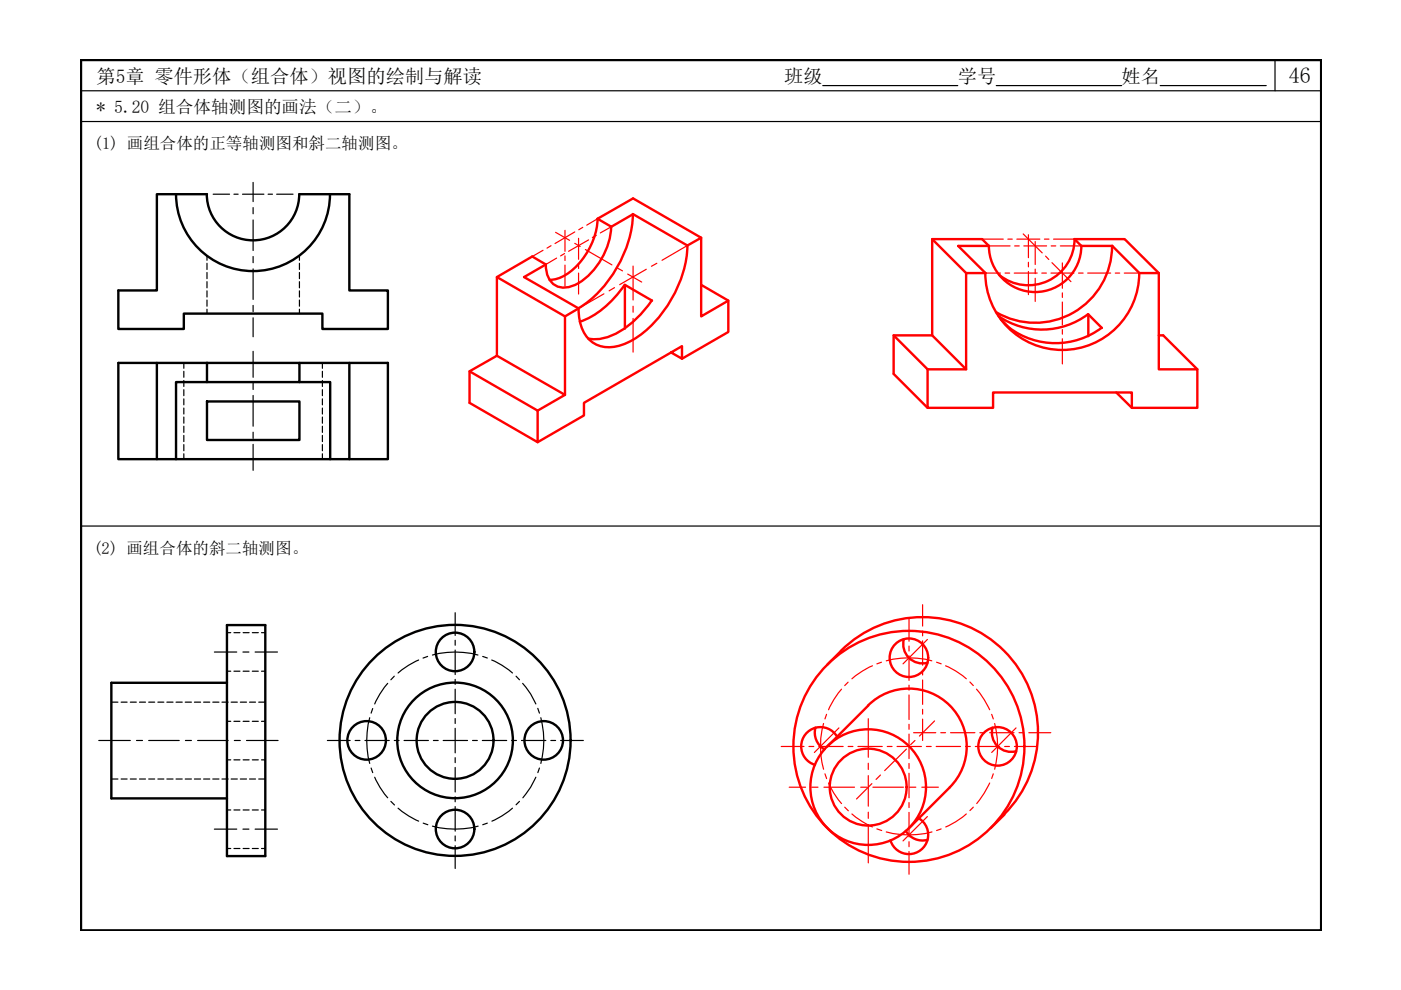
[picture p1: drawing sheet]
<svg xmlns="http://www.w3.org/2000/svg" width="297mm" height="210mm" viewBox="0 0 297 210" stroke-linecap="round" stroke-linejoin="round" font-family="sans-serif">
<defs><g id="words">
<text font-size="4.7" x="273.2" y="17.6">46</text>
<g font-size="4.1">
<text x="20.5" y="17.6">第5章 零件形体（组合体）视图的绘制与解读</text>
<text x="166.3" y="17.6">班级</text>
<text x="203.1" y="17.6">学号</text>
<text x="237.8" y="17.6">姓名</text>
</g>
<text font-size="3.7" x="20.5" y="23.9">* 5.20 组合体轴测图的画法（二）。</text>
<g font-size="3.5">
<text x="19.9" y="31.7">(1) 画组合体的正等轴测图和斜二轴测图。</text>
<text x="19.8" y="117.4">(2) 画组合体的斜二轴测图。</text>
</g>
</g></defs>
<!-- layer: 0 -->
<path d="M17.2 12.7h262.9v184.6h-262.9z" fill="none" stroke="#000" stroke-width=".51"/>
<path d="M17.2 19.2h262.9M174.4 18.1h28.7M211.2 18.1h26.6M246 18.1h22.5M270.3 12.7v6.5M17.2 25.8h262.9M17.2 111.5h262.9" fill="none" stroke="#000" stroke-width=".25"/>
<g fill="none" stroke="#000" stroke-width=".51">
<path d="M37.3 41.2a16.3 16.3 0 0 0 16.3 16.3 16.3 16.3 0 0 0 16.4-16.3M43.8 41.2a9.8 9.8 0 0 0 9.8 9.8 9.8 9.8 0 0 0 9.8-9.8M43.9 41.2h-10.6v20.4h-8.2v8.2h13.9v-3.3h29.4v3.3h13.8v-8.2h-8.1v-20.4h-10.6M33.3 76.9v20.5M43.9 76.9h-18.8v20.5h12.2M43.9 76.9h19.6v4.1h-19.6zM63.5 76.9h18.7v20.5h-8.1M74.1 76.9v20.5h-4.1M43.9 81h-6.6v16.4h32.7v-16.4h-6.5M43.9 85.1h19.6v8.2h-19.6zM48.1 132.5h8.1v49h-8.1zM48.1 144.8h-24.5v24.5h24.5"/>
<circle cx="96.5" cy="138.2" r="4.1"/>
<circle cx="77.7" cy="157" r="4.1"/>
<circle cx="96.5" cy="157" r="24.5"/>
<circle cx="96.5" cy="157" r="12.3"/>
<circle cx="96.5" cy="157" r="8.2"/>
<circle cx="115.3" cy="157" r="4.1"/>
<circle cx="96.5" cy="175.8" r="4.1"/>
</g>
<g fill="none" stroke="#000" stroke-width=".25">
<path d="M43.9 54.3v.9M43.9 55.8v1.3M43.9 57.8v1.3M43.9 59.7v1.3M63.5 54.3v.9M63.5 55.8v1.3M63.5 57.8v1.3M63.5 59.7v1.3M39 76.9v1.2M39 78.7v1.3M43.9 61.7v1.3M43.9 63.6v1.3"/>
<path d="M43.9 65.6v.9M63.5 61.7v1.3M63.5 63.6v1.3M63.5 65.6v.9M68.4 76.9v1.2M68.4 78.7v1.3M39 80.7v1.2M39 82.6v1.3M39 84.6v1.2M39 86.5v1.3M39 88.4v1.3M39 90.4v1.3"/>
<path d="M39 92.3v1.3M39 94.3v1.3M39 96.2v1.2M68.4 80.7v1.2M68.4 82.6v1.3M68.4 84.6v1.2M68.4 86.5v1.3M68.4 88.4v1.3M68.4 90.4v1.3M68.4 92.3v1.3M68.4 94.3v1.3M68.4 96.2v1.2"/>
<path d="M48.1 134.1h.8M49.6 134.1h1.3M51.5 134.1h1.3M53.5 134.1h1.3M55.4 134.1h.8M23.6 148.9h1.4M25.7 148.9h1.3M27.6 148.9h1.3M29.6 148.9h1.2M31.5 148.9h1.3M33.5 148.9h1.2M35.4 148.9h1.3"/>
<path d="M37.3 148.9h1.3M39.3 148.9h1.3M41.2 148.9h1.3M43.2 148.9h1.3M45.1 148.9h1.3M47.1 148.9h1.3M48.1 152.9h.8M48.1 142.3h.8M49 148.9h1.3M49.6 152.9h1.3M49.6 142.3h1.3M51 148.9h1.3"/>
<path d="M51.5 152.9h1.3M51.5 142.3h1.3M52.9 148.9h1.3M53.5 152.9h1.3M53.5 142.3h1.3M54.8 148.9h1.4M55.4 152.9h.8M55.4 142.3h.8M23.6 165.2h1.4M25.7 165.2h1.3M27.6 165.2h1.3M29.6 165.2h1.2"/>
<path d="M31.5 165.2h1.3M33.5 165.2h1.2M35.4 165.2h1.3M37.3 165.2h1.3M39.3 165.2h1.3M41.2 165.2h1.3M43.2 165.2h1.3M45.1 165.2h1.3M47.1 165.2h1.3M48.1 161.1h.8M48.1 171.7h.8M48.1 179.9h.8"/>
<path d="M49 165.2h1.3M49.6 161.1h1.3M49.6 171.7h1.3M49.6 179.9h1.3M51 165.2h1.3M51.5 161.1h1.3M51.5 171.7h1.3M51.5 179.9h1.3M52.9 165.2h1.3M53.5 161.1h1.3M53.5 171.7h1.3M53.5 179.9h1.3"/>
<path d="M54.8 165.2h1.4M55.4 161.1h.8M55.4 171.7h.8M55.4 179.9h.8"/>
</g>
<g fill="none" stroke="#000" stroke-width=".25">
<path d="M53.7 38.7v4M45.2 41.2h3.5M49.6 41.2h.9M51.4 41.2h4.6M53.7 44v1.3M53.7 46.6v6.5M53.7 54.4v1.3M53.7 57v6.5M56.8 41.2h1M58.7 41.2h3.4M53.7 64.8v1.3M53.7 67.4v4"/>
<path d="M53.7 74.5v5.5M53.7 81.3v1.3M53.7 83.8v6.6M53.7 91.6v1.3M53.7 94.2v5.5M45.5 138.2h4.7M51.5 138.2h1.3M54.1 138.2h4.7M88.8 139.9a16.7 16.7 0 0 0-4.4 2.8M90.7 139.2l-1 .3M91.7 138.9a18.7 18.7 0 0 1 9.6 0M96.5 129.9v4.8"/>
<path d="M96.5 135.7v1.1M96.5 137.8v5.2M102.3 139.2l1 .3M104.3 139.9a16 16 0 0 1 4.4 2.8M20.9 157h6.7M28.9 157h1.3M31.5 157h6.5M39.3 157h1.3M41.9 157h6.5M49.7 157h1.3M52.3 157h6.7M69.4 157h4.8"/>
<path d="M75.3 157h1M77.4 157h5.1M78.4 152.2a18.8 18.8 0 0 0 0 9.7M79 150.2l-.3 1M82.2 144.9a16.7 16.7 0 0 0-2.8 4.4M83.6 157h1M83.6 143.4l-.7 .7M85.7 157h5.1M91.9 157h1M94 157h5.1M96.5 144v1.1M96.5 146.1v5.2"/>
<path d="M96.5 152.3v1.1M96.5 154.4v5.2M100.2 157h1M102.3 157h5.1M108.5 157h1M109.4 143.4l.7 .7M110.6 157h5.1M110.8 144.9a15.6 15.6 0 0 1 2.8 4.4M114 150.2l.4 1M114.7 152.2a18.8 18.8 0 0 1 0 9.7M116.8 157h1M118.9 157h4.8"/>
<path d="M45.5 175.8h4.7M51.5 175.8h1.3M54.1 175.8h4.7M78.7 162.8l.3 1M79.4 164.8a16.7 16.7 0 0 0 2.8 4.3M82.9 169.9l.7 .8M84.4 171.4a16.7 16.7 0 0 0 4.4 2.7M89.7 174.5l1 .4M91.7 175.2a18.8 18.8 0 0 0 9.7 0M96.5 160.6v1.1M96.5 162.7v5.2M96.5 168.9v1.1"/>
<path d="M96.5 171v5.2M96.5 177.2v1.1M96.5 179.3v4.8M103.3 174.5l-1 .4M108.7 171.4a16.7 16.7 0 0 1-4.4 2.7M110.1 169.9l-.7 .7M113.6 164.8a16.7 16.7 0 0 1-2.7 4.3M114.4 162.8l-.4 1"/>
</g>
<g fill="none" stroke="#f00" stroke-width=".51">
<path d="M105.4 58.7l14.4 8.4 2.9-1.7M126.7 46.4l7.5-4.3 14.5 8.3-3 1.7M126.7 46.4l2.9 1.7 4.6-2.7 11.5 6.7M126.7 46.4a15 15 0 0 1-7.9 12.5l-1.5 .4h-.8M129.6 48a15 15 0 0 1-8 12.5 3.9 3.9 0 0 1-5.8-3.3l-.1-1.2M134.2 45.4a25.5 25.5 0 0 1-11.6 20M145.7 52.1a25.5 25.5 0 0 1-11.5 19.9 8.3 8.3 0 0 1-8.2 .9 7.4 7.4 0 0 1-3.3-6v-1.5M148.7 50.4v16.7l5.7-3.4M197.6 50.7l7.2 7.2M208.9 57.9a16.3 16.3 0 0 0 16.3 16.3 16.3 16.3 0 0 0 16.3-16.3M209.7 52.1a9.8 9.8 0 0 0 9.8 9.8 9.8 9.8 0 0 0 9.8-9.8M227.8 50.7h10.6l7.3 7.2h-4.1l-5.8-5.8h-6.5z"/>
<path d="M227.8 50.7a9.8 9.8 0 0 1-5.6 8.8 9.8 9.8 0 0 1-10.3-1.2M235.8 52.1a16.3 16.3 0 0 1-24.6 14.1M245.7 57.9v20.4h8.2v8.2h-13.9v-3.3h-29.4v3.3h-13.9v-8.2M99.6 78.7l14.4 8.4M105.4 75.4l14.4 8.3-5.8 3.4M119.8 67.1v16.6M122.7 65.4l-11.6-6.7 4.6-2.6-2.9-1.7-7.4 4.3v16.7l-5.8 3.3v6.7l14.4 8.4v-6.7M132.4 60.4a20 20 0 0 1-9.5 7.8M138.2 63.7a18.6 18.6 0 0 1-10.5 8.1l-2 .1-1-.1M138.2 63.7l-5.7-3.3v9.3M142.3 74.7l2.3 1.4v-2.7l-20.8 12v2.7l-9.8 5.7M148.7 60.4l5.7 3.3v6.7l-9.8 5.7"/>
<path d="M189.5 71.1l7.2 7.2M196.7 78.3h8.1v-20.4h4.1l-5.8-5.8h6.6l-1.5-1.4h-10.6v20.4h-8.1v8.2l7.2 7.2M197.6 71.1l7.2 7.2M212.2 67.7l1.8 1.8M214 69.5a16.3 16.3 0 0 0 19.6 0M230.7 66.6a16.3 16.3 0 0 1-19 .5M233.6 69.5l-2.9-2.8v4.6M245.7 71.1h.9l7.3 7.2M236.7 83.2l3.3 3.3M178.3 138a24.5 24.5 0 0 1 34.6 0 24.5 24.5 0 0 1 0 34.6M178.3 138l-2.9 2.9M191.6 135.5a4.1 4.1 0 0 0 5 5"/>
<path d="M172.9 154.3a4.1 4.1 0 0 0 1.9 4.6M177.5 156.2a4.1 4.1 0 0 0-6.8-.5 4.1 4.1 0 0 0 2.1 6.5M184 149.6a12.3 12.3 0 0 1 17.4 0 12.3 12.3 0 0 1 0 17.3M184.1 149.6l-8.7 8.7M210.4 154.3a4.1 4.1 0 0 0 5 5M192 176.2a4.1 4.1 0 0 0 4.6 1.9M194.8 173.5a4.1 4.1 0 0 1 .4 6.7 4.1 4.1 0 0 1-6.4-2M201.4 166.9l-8.7 8.7M213 172.7l-3 2.9"/>
<circle cx="192.7" cy="139.5" r="4.1"/>
<circle cx="192.7" cy="158.2" r="24.5"/>
<circle cx="211.5" cy="158.2" r="4.1"/>
<circle cx="184.1" cy="166.9" r="12.3"/>
<circle cx="184.1" cy="166.9" r="8.2"/>
</g>
<g fill="none" stroke="#f00" stroke-width=".25">
<path d="M115.1 53.1l-2.3 1.3M116.8 52.1l-.8 .5M117.8 49.3l3 1.7M118 54.7l-2.3 1.4M119.7 53.7l-.8 .6M119.8 48.8v4.5M119.8 54.3v.9M119.8 56.2v4.4M121.9 49.2l-4.2 2.4M121.9 51.6l1.1 .7M122.7 50.5v4.5M122.7 56v.9"/>
<path d="M122.7 57.9v4.4M123.6 48.2l-.9 .5M124.1 52.9l5.6 3.3M124.8 50.9l-4.2 2.4M126.4 49.9l-.8 .5M126.7 46.4l-2.3 1.3M129.6 48.1l-2.3 1.3M130.8 56.8l1.2 .6M133.1 58.1l2.9 1.7M134.2 56.4v7.2M137 57.1l-5.6 3.3M139.3 55.8l-1.2 .7"/>
<path d="M145.7 52.1l-5.3 3.1M208.2 50.7h4.5M208.9 57.9h3.2M209.7 52.1h4.5M213.1 57.9h1M213.7 50.7h.9M215 57.9h4.9M215.1 52.1h1M215.6 50.7h4.9M216.9 49.6l4.1 4M217.1 52.1h4.8M218 49.8v4.8"/>
<path d="M218 55.6v1M218 57.6v4.9M219.5 51.2v4.9M219.5 57.1v.9M219.5 59v4.9M220.9 57.9h1M221.4 50.7h1M221.7 54.3l.7 .7M222.8 57.9h4.9M222.9 52.1h.9M223 55.7l4.1 4M223.4 50.7h4.4"/>
<path d="M224.8 52.1h4.5M225.2 55.7v5.4M228.7 57.9h.9M230.6 57.9h4.9M236.5 57.9h.9M238.4 57.9h3.2M128 62.3l-5.3 3.1M130.3 61l-1.2 .7M134.2 64.9v1.3M134.2 67.5v7.2M225.2 62.1v1M225.2 64v4.9"/>
<path d="M225.2 69.9v1M225.2 71.8v5.4M192.7 131.1v4.9M192.7 137v1M192.7 139.1v5.2M195.6 128.2v4.5M195.6 133.8v1M195.6 135.9v5.1M196.6 135.6l-5.1 5.1M165.6 158.3h4.9M171.5 158.3h1M173.6 158.3h5.2"/>
<path d="M174.6 153.4a18.8 18.8 0 0 0 0 9.7M175.2 151.5l-.3 .9M177.9 154.3l-5.2 5.2M178.4 146.1a16.7 16.7 0 0 0-2.7 4.4M179.8 158.3h1M179.8 144.6l-.7 .8M181.9 158.3h5.2M184.1 152.4v8.2M185 141.2a16.7 16.7 0 0 0-4.4 2.7M186.9 140.4l-1 .3M187.9 140.1a18.7 18.7 0 0 1 9.7 0M188.1 158.3h1"/>
<path d="M190.2 158.3h5.2M192.2 158.8l-4.6 4.6M192.7 145.3v1M192.7 147.3v5.3M192.7 153.6v1M192.7 155.6v5.3M193.7 155.3h4.7M194 157l-.9 .9M195.6 142.1v1M195.6 144.2v5.1M195.6 150.4v1M195.6 152.5v4.5"/>
<path d="M196.4 158.3h1M198.1 152.9l-3.2 3.2M198.5 158.3h5.2M198.6 140.4l.9 .3M199.5 155.3h1M200.5 141.2a16 16 0 0 1 4.4 2.7M201.5 155.3h5.2M204.7 158.3h1M205.6 144.6l.8 .8M206.8 158.3h5.1M207 146.1a18.7 18.7 0 0 1 2.8 4.4M207.8 155.3h1"/>
<path d="M209.8 155.3h5.2M210.3 151.5l.3 .9M210.9 153.4a18.8 18.8 0 0 1 0 9.7M213 158.3h1M215.1 158.3h4.8M215.4 154.3l-5.1 5.2M216.1 155.3h1M218.1 155.3h4.7M167.3 166.9h3.5M172.1 166.9h1.3M174.7 166.9h6.5M174.9 164.1l.3 1"/>
<path d="M175.7 166a16.7 16.7 0 0 0 2.7 4.4M179.1 171.1l.8 .8M180.6 172.6a16.7 16.7 0 0 0 4.4 2.7M182.5 166.9h1.3M184.1 161.8v1.3M184.1 164.5v6.4M184.1 172.2v1.3M184.1 174.8v8.2M184.9 166.1l-3.3 3.3M185.1 166.9h6.4M185.9 175.8l1 .3M186.7 164.3l-1 1"/>
<path d="M187.9 176.4a18.8 18.8 0 0 0 9.7 0M192.7 161.9v1M192.7 163.9v5.2M192.7 170.2v1M192.7 172.2v5.2M192.7 178.5v1M192.9 166.9h1.3M195.4 166.9h3.6M196.6 173.1l-5.1 5.2M199.5 175.8l-.9 .3M204.9 172.6a16.7 16.7 0 0 1-4.4 2.7M206.4 171.1l-.8 .8"/>
<path d="M209.8 166a20.4 20.4 0 0 1-2.7 4.4M210.6 164.1l-.3 .9M192.7 180.5v4.9"/>
</g>
<use href="#words"/>
</svg>
